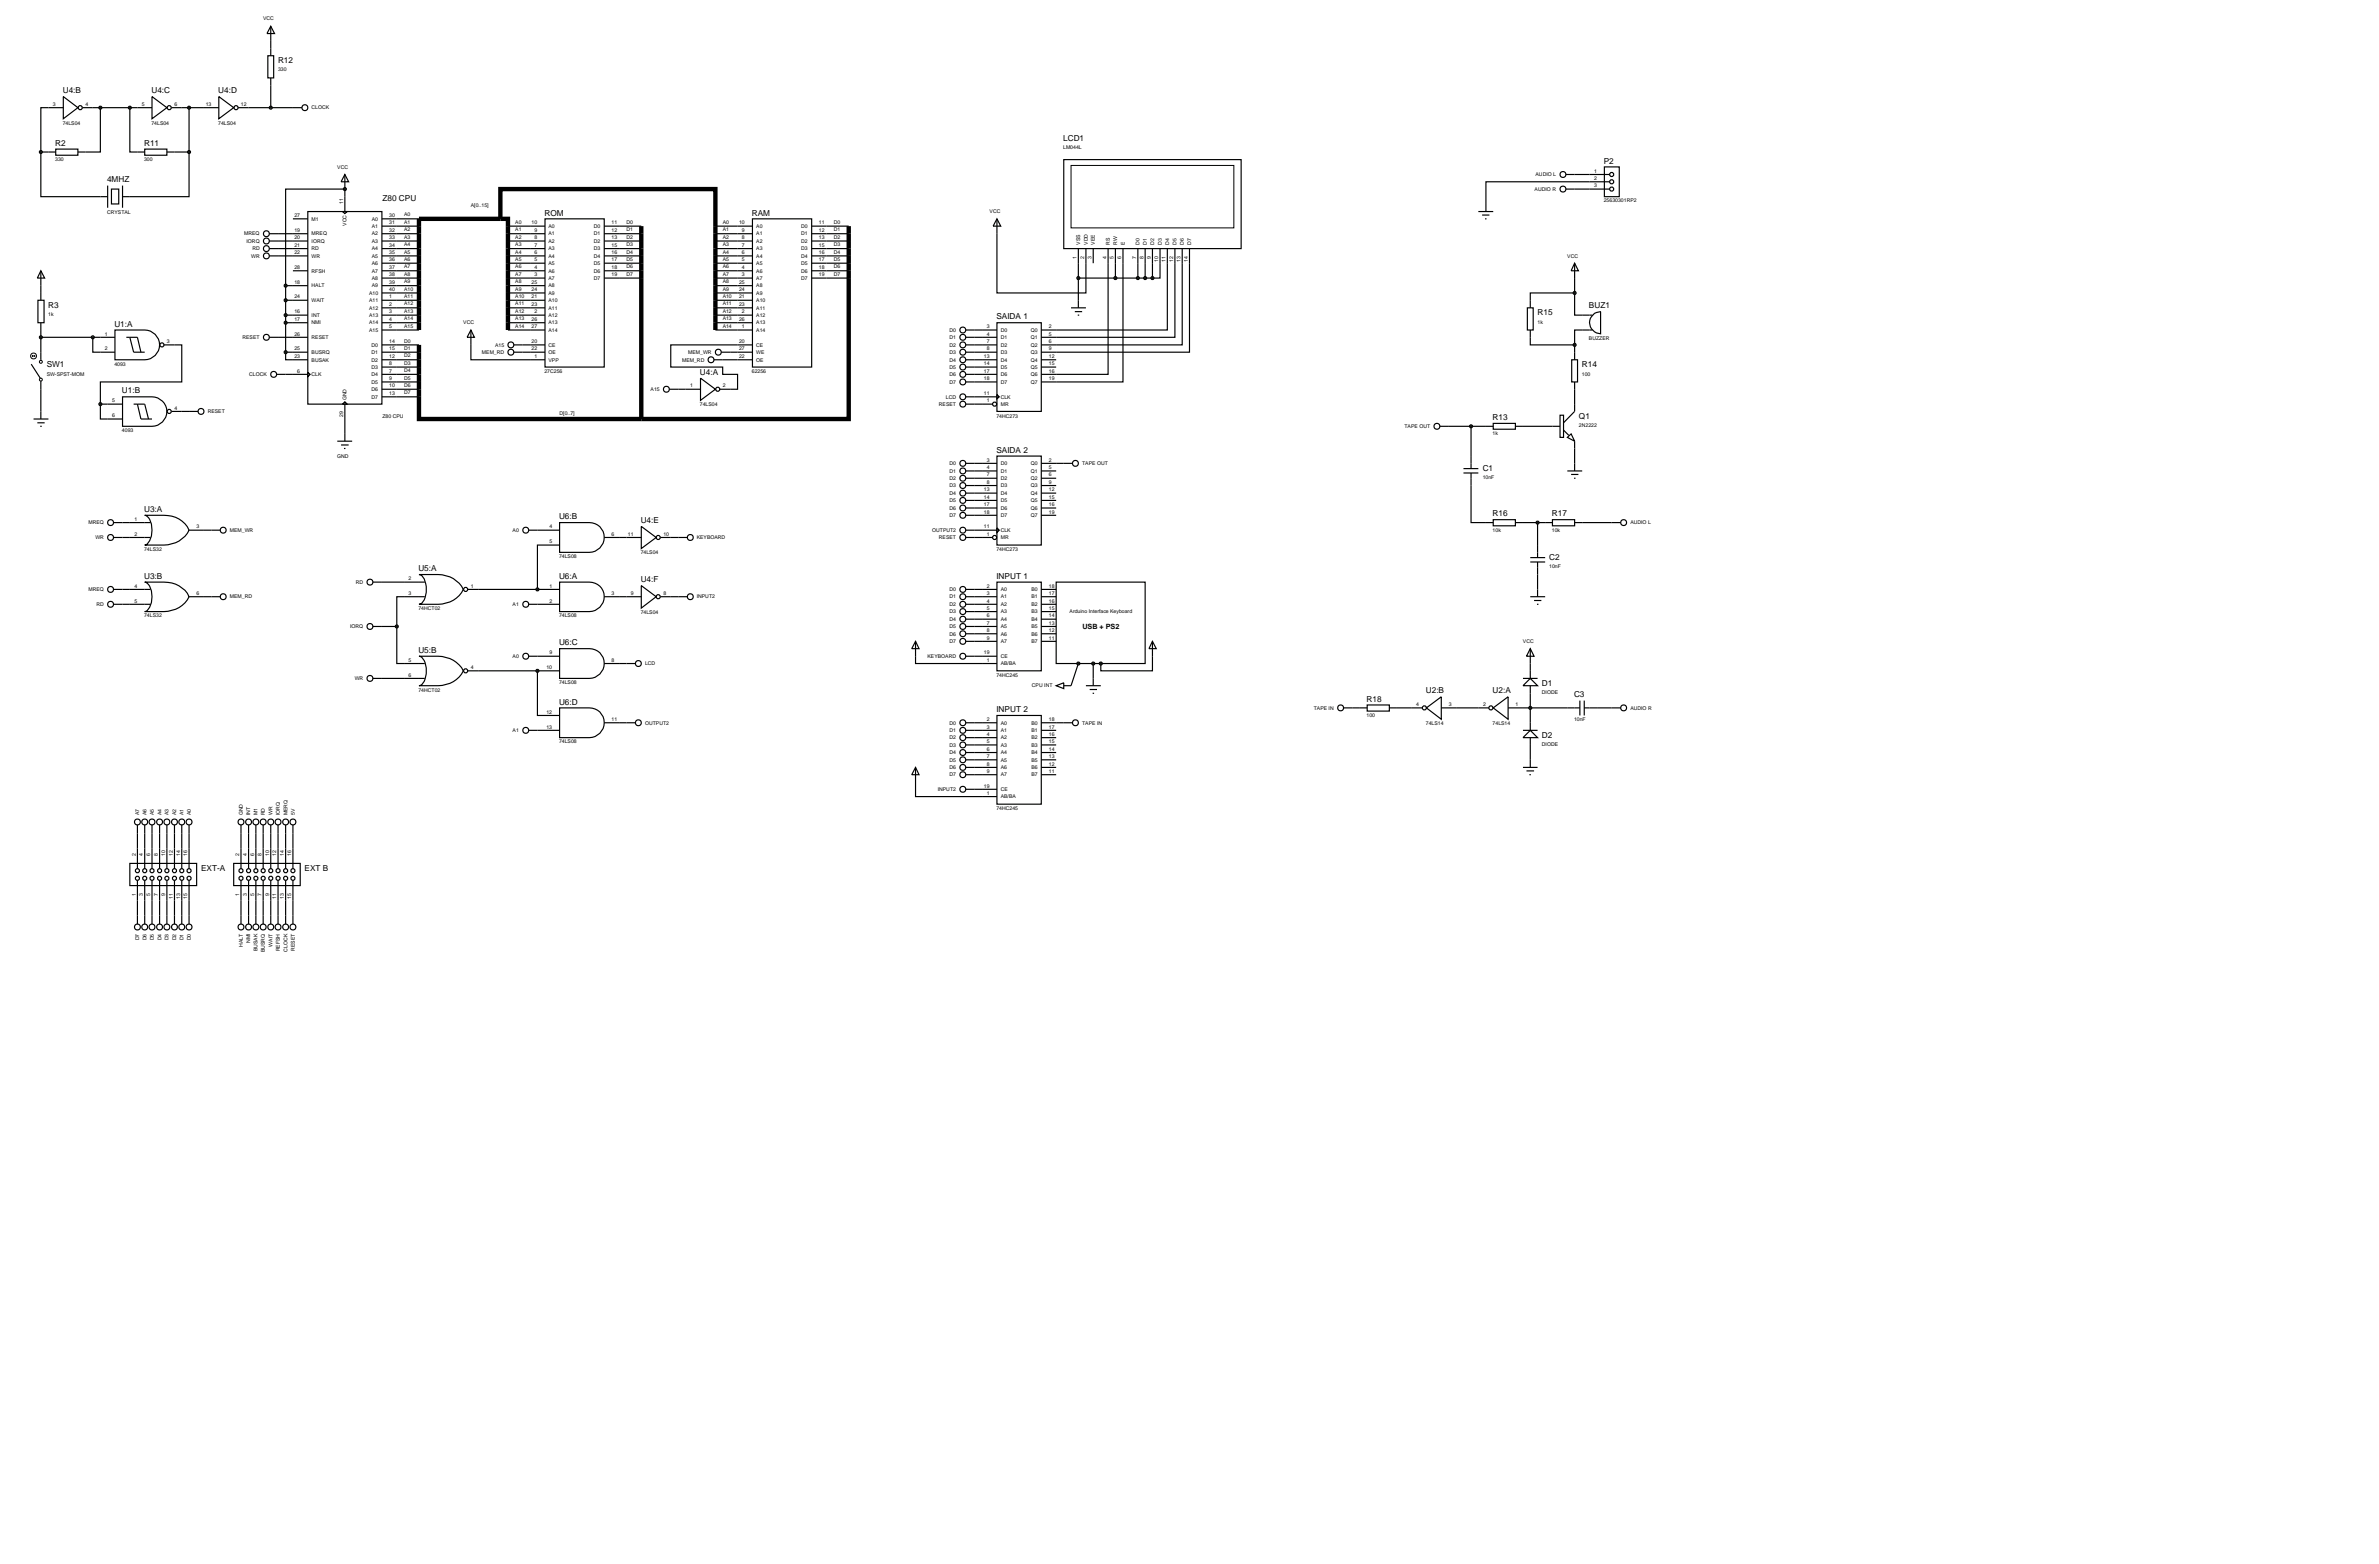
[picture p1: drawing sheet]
<svg xmlns="http://www.w3.org/2000/svg" width="815mm" height="536mm" viewBox="0 0 815 536" stroke-linecap="round" stroke-linejoin="round" font-family="sans-serif">
<defs><g id="words">
<g font-size="2.8">
<text x="95.3" y="21.7">R12</text>
<text x="21.5" y="32">U4:B</text>
<text x="51.9" y="32">U4:C</text>
<text x="74.8" y="32">U4:D</text>
<text x="18.9" y="50">R2</text>
<text x="49.4" y="50">R11</text>
<text x="364.4" y="48.4">LCD1</text>
<text x="549.7" y="56.1">P2</text>
<text x="36.7" y="62.5">4MHZ</text>
<text x="131.1" y="68.8">Z80 CPU</text>
<text x="186.6" y="73.9">ROM</text>
<text x="257.7" y="73.9">RAM</text>
<text x="16.5" y="105.5">R3</text>
<text x="544.6" y="105.7">BUZ1</text>
<text x="39.2" y="112">U1:A</text>
<text x="341.5" y="109.5">SAIDA 1</text>
<text x="527" y="108.1">R15</text>
<text x="16" y="125.9">SW1</text>
<text x="542.2" y="125.9">R14</text>
<text x="239.9" y="128.5">U4:A</text>
<text x="41.8" y="134.9">U1:B</text>
<text x="511.6" y="144">R13</text>
<text x="541.2" y="143.6">Q1</text>
<text x="341.5" y="155.2">SAIDA 2</text>
<text x="508.2" y="161.4">C1</text>
<text x="49.4" y="175.5">U3:A</text>
<text x="191.6" y="178">U6:B</text>
<text x="219.6" y="179.3">U4:E</text>
<text x="511.6" y="177">R16</text>
<text x="531.9" y="177">R17</text>
<text x="531" y="191.9">C2</text>
<text x="143.4" y="195.8">U5:A</text>
<text x="49.4" y="198.4">U3:B</text>
<text x="191.6" y="198.4">U6:A</text>
<text x="219.6" y="199.6">U4:F</text>
<text x="341.5" y="198.4">INPUT 1</text>
<text x="191.6" y="221.2">U6:C</text>
<text x="143.4" y="223.8">U5:B</text>
<text x="488.7" y="237.7">U2:B</text>
<text x="511.6" y="237.7">U2:A</text>
<text x="528.5" y="235.1">D1</text>
<text x="539.5" y="239">C3</text>
<text x="191.6" y="241.5">U6:D</text>
<text x="341.5" y="244.1">INPUT 2</text>
<text x="468.4" y="240.5">R18</text>
<text x="528.5" y="252.9">D2</text>
<text x="68.9" y="298.5">EXT-A</text>
<text x="104.4" y="298.5">EXT B</text>
</g>
<text font-size="2.5" x="371" y="215.4">USB + PS2</text>
<g font-size="1.8">
<text x="90.2" y="7">VCC</text>
<text x="95.3" y="24.5">330</text>
<text x="18.1" y="36.3">3</text>
<text x="29.3" y="36.3">4</text>
<text x="48.6" y="36.3">5</text>
<text x="59.8" y="36.3">6</text>
<text x="70.5" y="36.3">13</text>
<text x="82.6" y="36.3">12</text>
<text x="106.8" y="37.5">CLOCK</text>
<text x="21.5" y="42.7">74LS04</text>
<text x="51.9" y="42.7">74LS04</text>
<text x="74.8" y="42.7">74LS04</text>
<text x="364.4" y="51.2">LM044L</text>
<text x="18.9" y="55.2">330</text>
<text x="49.4" y="55.2">300</text>
<text x="115.6" y="57.8">VCC</text>
<text x="546.4" y="59.2">1</text>
<text x="526" y="65.4">AUDIO R</text>
<text x="526.3" y="60.4">AUDIO L</text>
<text x="546.4" y="61.7">2</text>
<text x="546.4" y="64.2">3</text>
<text x="117.6" y="69.9" transform="rotate(-90 117.6 69.9)">11</text>
<text x="161.4" y="71.1">A[0..15]</text>
<text x="549.7" y="69.4">25630301RP2</text>
<text x="36.7" y="73.2">CRYSTAL</text>
<text x="100.9" y="74.4">27</text>
<text x="106.8" y="75.6">M1</text>
<text x="118.8" y="77.4" transform="rotate(-90 118.8 77.4)">VCC</text>
<text x="127.4" y="75.6">A0</text>
<text x="133.4" y="74.4">30</text>
<text x="133.4" y="76.9">31</text>
<text x="138.5" y="76.7">A1</text>
<text x="138.5" y="74.2">A0</text>
<text x="176.6" y="76.7">A0</text>
<text x="182.2" y="76.9">10</text>
<text x="209.6" y="76.9">11</text>
<text x="214.7" y="76.7">D0</text>
<text x="247.7" y="76.7">A0</text>
<text x="253.3" y="76.9">10</text>
<text x="280.7" y="76.9">11</text>
<text x="285.8" y="76.7">D0</text>
<text x="339.2" y="73.1">VCC</text>
<text x="83.7" y="80.7">MREQ</text>
<text x="84.5" y="83.2">IORQ</text>
<text x="100.9" y="79.5">19</text>
<text x="100.9" y="82">20</text>
<text x="106.8" y="80.7">MREQ</text>
<text x="106.8" y="83.2">IORQ</text>
<text x="127.4" y="78.1">A1</text>
<text x="127.4" y="80.7">A2</text>
<text x="127.4" y="83.2">A3</text>
<text x="133.4" y="79.5">32</text>
<text x="133.4" y="82">33</text>
<text x="138.5" y="79.3">A2</text>
<text x="138.5" y="81.8">A3</text>
<text x="176.6" y="79.3">A1</text>
<text x="176.6" y="81.8">A2</text>
<text x="183.2" y="79.5">9</text>
<text x="183.2" y="82">8</text>
<text x="188" y="78.1">A0</text>
<text x="188" y="80.7">A1</text>
<text x="188" y="83.2">A2</text>
<text x="203.5" y="78.1">D0</text>
<text x="203.5" y="80.7">D1</text>
<text x="203.5" y="83.2">D2</text>
<text x="209.6" y="79.5">12</text>
<text x="209.6" y="82">13</text>
<text x="214.7" y="79.3">D1</text>
<text x="214.7" y="81.8">D2</text>
<text x="247.7" y="79.3">A1</text>
<text x="247.7" y="81.8">A2</text>
<text x="254.3" y="79.5">9</text>
<text x="254.3" y="82">8</text>
<text x="259.2" y="78.1">A0</text>
<text x="259.2" y="80.7">A1</text>
<text x="259.2" y="83.2">A2</text>
<text x="274.6" y="78.1">D0</text>
<text x="274.6" y="80.7">D1</text>
<text x="274.6" y="83.2">D2</text>
<text x="280.7" y="79.5">12</text>
<text x="280.7" y="82">13</text>
<text x="285.8" y="79.3">D1</text>
<text x="285.8" y="81.8">D2</text>
<text x="370.2" y="83.9" transform="rotate(-90 370.2 83.9)">VSS</text>
<text x="372.8" y="83.9" transform="rotate(-90 372.8 83.9)">VDD</text>
<text x="375.3" y="83.9" transform="rotate(-90 375.3 83.9)">VEE</text>
<text x="380.4" y="83.9" transform="rotate(-90 380.4 83.9)">RS</text>
<text x="382.9" y="83.9" transform="rotate(-90 382.9 83.9)">RW</text>
<text x="385.5" y="83.9" transform="rotate(-90 385.5 83.9)">E</text>
<text x="390.6" y="83.9" transform="rotate(-90 390.6 83.9)">D0</text>
<text x="393.1" y="83.9" transform="rotate(-90 393.1 83.9)">D1</text>
<text x="395.6" y="83.9" transform="rotate(-90 395.6 83.9)">D2</text>
<text x="398.2" y="83.9" transform="rotate(-90 398.2 83.9)">D3</text>
<text x="400.7" y="83.9" transform="rotate(-90 400.7 83.9)">D4</text>
<text x="403.3" y="83.9" transform="rotate(-90 403.3 83.9)">D5</text>
<text x="405.8" y="83.9" transform="rotate(-90 405.8 83.9)">D6</text>
<text x="408.3" y="83.9" transform="rotate(-90 408.3 83.9)">D7</text>
<text x="86.1" y="88.3">WR</text>
<text x="86.5" y="85.8">RD</text>
<text x="100.9" y="84.6">21</text>
<text x="100.9" y="87.1">22</text>
<text x="106.8" y="85.8">RD</text>
<text x="106.8" y="88.3">WR</text>
<text x="127.4" y="85.8">A4</text>
<text x="127.4" y="88.3">A5</text>
<text x="133.4" y="84.6">34</text>
<text x="133.4" y="87.1">35</text>
<text x="133.4" y="89.6">36</text>
<text x="138.5" y="84.4">A4</text>
<text x="138.5" y="86.9">A5</text>
<text x="138.5" y="89.4">A6</text>
<text x="176.6" y="84.4">A3</text>
<text x="176.6" y="86.9">A4</text>
<text x="176.6" y="89.4">A5</text>
<text x="183.2" y="84.6">7</text>
<text x="183.2" y="87.1">6</text>
<text x="183.2" y="89.6">5</text>
<text x="188" y="85.8">A3</text>
<text x="188" y="88.3">A4</text>
<text x="203.5" y="85.8">D3</text>
<text x="203.5" y="88.3">D4</text>
<text x="209.6" y="84.6">15</text>
<text x="209.6" y="87.1">16</text>
<text x="209.6" y="89.6">17</text>
<text x="214.7" y="84.4">D3</text>
<text x="214.7" y="86.9">D4</text>
<text x="214.7" y="89.4">D5</text>
<text x="247.7" y="84.4">A3</text>
<text x="247.7" y="86.9">A4</text>
<text x="247.7" y="89.4">A5</text>
<text x="254.3" y="84.6">7</text>
<text x="254.3" y="87.1">6</text>
<text x="254.3" y="89.6">5</text>
<text x="259.2" y="85.8">A3</text>
<text x="259.2" y="88.3">A4</text>
<text x="274.6" y="85.8">D3</text>
<text x="274.6" y="88.3">D4</text>
<text x="280.7" y="84.6">15</text>
<text x="280.7" y="87.1">16</text>
<text x="280.7" y="89.6">17</text>
<text x="285.8" y="84.4">D3</text>
<text x="285.8" y="86.9">D4</text>
<text x="285.8" y="89.4">D5</text>
<text x="369" y="88.7" transform="rotate(-90 369 88.7)">1</text>
<text x="371.6" y="88.7" transform="rotate(-90 371.6 88.7)">2</text>
<text x="374.1" y="88.7" transform="rotate(-90 374.1 88.7)">3</text>
<text x="379.2" y="88.7" transform="rotate(-90 379.2 88.7)">4</text>
<text x="381.7" y="88.7" transform="rotate(-90 381.7 88.7)">5</text>
<text x="384.3" y="88.7" transform="rotate(-90 384.3 88.7)">6</text>
<text x="389.4" y="88.7" transform="rotate(-90 389.4 88.7)">7</text>
<text x="391.9" y="88.7" transform="rotate(-90 391.9 88.7)">8</text>
<text x="394.4" y="88.7" transform="rotate(-90 394.4 88.7)">9</text>
<text x="397" y="89.7" transform="rotate(-90 397 89.7)">10</text>
<text x="399.5" y="89.7" transform="rotate(-90 399.5 89.7)">11</text>
<text x="402.1" y="89.7" transform="rotate(-90 402.1 89.7)">12</text>
<text x="404.6" y="89.7" transform="rotate(-90 404.6 89.7)">13</text>
<text x="407.1" y="89.7" transform="rotate(-90 407.1 89.7)">14</text>
<text x="537.2" y="88.3">VCC</text>
<text x="100.9" y="92.2">28</text>
<text x="106.8" y="93.4">RFSH</text>
<text x="127.4" y="90.8">A6</text>
<text x="127.4" y="93.4">A7</text>
<text x="127.4" y="95.9">A8</text>
<text x="133.4" y="92.2">37</text>
<text x="133.4" y="94.7">38</text>
<text x="138.5" y="92">A7</text>
<text x="138.5" y="94.5">A8</text>
<text x="176.6" y="92">A6</text>
<text x="176.6" y="94.5">A7</text>
<text x="183.2" y="92.2">4</text>
<text x="183.2" y="94.7">3</text>
<text x="188" y="90.8">A5</text>
<text x="188" y="93.4">A6</text>
<text x="188" y="95.9">A7</text>
<text x="203.5" y="90.8">D5</text>
<text x="203.5" y="93.4">D6</text>
<text x="203.5" y="95.9">D7</text>
<text x="209.6" y="92.2">18</text>
<text x="209.6" y="94.7">19</text>
<text x="214.7" y="92">D6</text>
<text x="214.7" y="94.5">D7</text>
<text x="247.7" y="92">A6</text>
<text x="247.7" y="94.5">A7</text>
<text x="254.3" y="92.2">4</text>
<text x="254.3" y="94.7">3</text>
<text x="259.2" y="90.8">A5</text>
<text x="259.2" y="93.4">A6</text>
<text x="259.2" y="95.9">A7</text>
<text x="274.6" y="90.8">D5</text>
<text x="274.6" y="93.4">D6</text>
<text x="274.6" y="95.9">D7</text>
<text x="280.7" y="92.2">18</text>
<text x="280.7" y="94.7">19</text>
<text x="285.8" y="92">D6</text>
<text x="285.8" y="94.5">D7</text>
<text x="100.9" y="97.3">18</text>
<text x="106.8" y="98.5">HALT</text>
<text x="126.5" y="101">A10</text>
<text x="127.4" y="98.5">A9</text>
<text x="133.4" y="97.3">39</text>
<text x="133.4" y="99.8">40</text>
<text x="138.5" y="97.1">A9</text>
<text x="138.5" y="99.6">A10</text>
<text x="176.6" y="97.1">A8</text>
<text x="176.6" y="99.6">A9</text>
<text x="182.2" y="97.3">25</text>
<text x="182.2" y="99.8">24</text>
<text x="188" y="98.5">A8</text>
<text x="188" y="101">A9</text>
<text x="247.7" y="97.1">A8</text>
<text x="247.7" y="99.6">A9</text>
<text x="253.3" y="97.3">25</text>
<text x="253.3" y="99.8">24</text>
<text x="259.2" y="98.5">A8</text>
<text x="259.2" y="101">A9</text>
<text x="100.9" y="102.3">24</text>
<text x="100.9" y="107.4">16</text>
<text x="106.8" y="103.5">WAIT</text>
<text x="126.5" y="103.5">A11</text>
<text x="126.5" y="106.1">A12</text>
<text x="133.4" y="102.3">1</text>
<text x="133.4" y="104.9">2</text>
<text x="133.4" y="107.4">3</text>
<text x="138.5" y="102.1">A11</text>
<text x="138.5" y="104.7">A12</text>
<text x="138.5" y="107.2">A13</text>
<text x="176.6" y="102.1">A10</text>
<text x="176.6" y="104.7">A11</text>
<text x="176.6" y="107.2">A12</text>
<text x="182.2" y="102.3">21</text>
<text x="182.2" y="104.9">23</text>
<text x="183.2" y="107.4">2</text>
<text x="188" y="103.5">A10</text>
<text x="188" y="106.1">A11</text>
<text x="247.7" y="107.2">A12</text>
<text x="247.7" y="104.7">A11</text>
<text x="247.7" y="102.1">A10</text>
<text x="253.3" y="102.3">21</text>
<text x="253.3" y="104.9">23</text>
<text x="254.3" y="107.4">2</text>
<text x="259.2" y="103.5">A10</text>
<text x="259.2" y="106.1">A11</text>
<text x="16.5" y="108.4">1k</text>
<text x="100.9" y="110">17</text>
<text x="106.8" y="108.6">INT</text>
<text x="106.8" y="111.2">NMI</text>
<text x="126.5" y="108.6">A13</text>
<text x="126.5" y="111.2">A14</text>
<text x="126.5" y="113.7">A15</text>
<text x="133.4" y="110">4</text>
<text x="133.4" y="112.5">5</text>
<text x="138.5" y="112.3">A15</text>
<text x="138.5" y="109.8">A14</text>
<text x="158.8" y="111.2">VCC</text>
<text x="176.6" y="112.3">A14</text>
<text x="176.6" y="109.8">A13</text>
<text x="182.2" y="110">26</text>
<text x="182.2" y="112.5">27</text>
<text x="188" y="108.6">A12</text>
<text x="188" y="111.2">A13</text>
<text x="188" y="113.7">A14</text>
<text x="247.7" y="112.3">A14</text>
<text x="247.7" y="109.8">A13</text>
<text x="253.3" y="110">26</text>
<text x="254.3" y="112.5">1</text>
<text x="259.2" y="108.6">A12</text>
<text x="259.2" y="111.2">A13</text>
<text x="259.2" y="113.7">A14</text>
<text x="325.4" y="113.7">D0</text>
<text x="338.2" y="112.5">3</text>
<text x="343" y="113.7">D0</text>
<text x="353.3" y="113.7">Q0</text>
<text x="359.5" y="112.5">2</text>
<text x="527" y="110.9">1k</text>
<text x="35.9" y="115">1</text>
<text x="57.2" y="117.6">3</text>
<text x="83.1" y="116.2">RESET</text>
<text x="100.9" y="115">26</text>
<text x="106.8" y="116.2">RESET</text>
<text x="127.3" y="118.8">D0</text>
<text x="133.4" y="117.6">14</text>
<text x="138.5" y="117.4">D0</text>
<text x="138.5" y="119.9">D1</text>
<text x="169.7" y="118.8">A15</text>
<text x="182.2" y="117.6">20</text>
<text x="188" y="118.8">CE</text>
<text x="253.3" y="117.6">20</text>
<text x="259.2" y="118.8">CE</text>
<text x="325.4" y="116.2">D1</text>
<text x="325.4" y="118.8">D2</text>
<text x="338.2" y="115">4</text>
<text x="338.2" y="117.6">7</text>
<text x="343" y="116.2">D1</text>
<text x="343" y="118.8">D2</text>
<text x="353.3" y="116.2">Q1</text>
<text x="353.3" y="118.8">Q2</text>
<text x="359.5" y="115">5</text>
<text x="359.5" y="117.6">6</text>
<text x="544.6" y="116.4">BUZZER</text>
<text x="35.9" y="120.1">2</text>
<text x="39.2" y="125.3">4093</text>
<text x="100.9" y="120.1">25</text>
<text x="100.9" y="122.7">23</text>
<text x="106.8" y="121.3">BUSRQ</text>
<text x="106.8" y="123.9">BUSAK</text>
<text x="127.3" y="121.3">D1</text>
<text x="127.3" y="123.9">D2</text>
<text x="133.4" y="120.1">15</text>
<text x="133.4" y="122.7">12</text>
<text x="133.4" y="125.2">8</text>
<text x="138.5" y="122.5">D2</text>
<text x="138.5" y="125">D3</text>
<text x="165.2" y="121.3">MEM_RD</text>
<text x="182.2" y="120.1">22</text>
<text x="183.2" y="122.7">1</text>
<text x="188" y="121.3">OE</text>
<text x="188" y="123.9">VPP</text>
<text x="233.8" y="123.9">MEM_RD</text>
<text x="235.9" y="121.3">MEM_WR</text>
<text x="253.3" y="120.1">27</text>
<text x="253.3" y="122.7">22</text>
<text x="259.2" y="121.3">WE</text>
<text x="259.2" y="123.9">OE</text>
<text x="325.4" y="121.3">D3</text>
<text x="325.4" y="123.9">D4</text>
<text x="337.2" y="122.7">13</text>
<text x="337.2" y="125.2">14</text>
<text x="338.2" y="120.1">8</text>
<text x="343" y="121.3">D3</text>
<text x="343" y="123.9">D4</text>
<text x="353.3" y="121.3">Q3</text>
<text x="353.3" y="123.9">Q4</text>
<text x="359.5" y="120.1">9</text>
<text x="359.5" y="122.7">12</text>
<text x="359.5" y="125.2">15</text>
<text x="16" y="128.7">SW-SPST-MOM</text>
<text x="85.4" y="128.9">CLOCK</text>
<text x="101.9" y="127.7">6</text>
<text x="106.8" y="128.9">CLK</text>
<text x="127.3" y="126.4">D3</text>
<text x="127.3" y="128.9">D4</text>
<text x="127.3" y="131.5">D5</text>
<text x="133.4" y="127.7">7</text>
<text x="133.4" y="130.3">9</text>
<text x="138.5" y="127.5">D4</text>
<text x="138.5" y="130.1">D5</text>
<text x="186.6" y="127.8">27C256</text>
<text x="257.7" y="127.8">62256</text>
<text x="325.4" y="126.4">D5</text>
<text x="325.4" y="128.9">D6</text>
<text x="325.4" y="131.5">D7</text>
<text x="337.2" y="127.7">17</text>
<text x="337.2" y="130.3">18</text>
<text x="343" y="126.4">D5</text>
<text x="343" y="128.9">D6</text>
<text x="343" y="131.5">D7</text>
<text x="353.3" y="126.4">Q5</text>
<text x="353.3" y="128.9">Q6</text>
<text x="353.3" y="131.5">Q7</text>
<text x="359.5" y="127.7">16</text>
<text x="359.5" y="130.3">19</text>
<text x="542.2" y="128.7">100</text>
<text x="38.4" y="137.9">5</text>
<text x="118.8" y="137.2" transform="rotate(-90 118.8 137.2)">GND</text>
<text x="127.3" y="134">D6</text>
<text x="127.3" y="136.6">D7</text>
<text x="133.4" y="132.8">10</text>
<text x="133.4" y="135.4">13</text>
<text x="138.5" y="132.6">D6</text>
<text x="138.5" y="135.2">D7</text>
<text x="223" y="134">A15</text>
<text x="236.6" y="132.8">1</text>
<text x="247.7" y="132.8">2</text>
<text x="324.2" y="136.6">LCD</text>
<text x="337.2" y="135.4">11</text>
<text x="338.2" y="137.9">1</text>
<text x="343" y="136.6">CLK</text>
<text x="38.4" y="143">6</text>
<text x="59.8" y="140.4">4</text>
<text x="71.2" y="141.6">RESET</text>
<text x="117.6" y="143" transform="rotate(-90 117.6 143)">29</text>
<text x="131.1" y="143.1">Z80 CPU</text>
<text x="191.8" y="142.2">D[0..7]</text>
<text x="239.9" y="139.2">74LS04</text>
<text x="321.8" y="139.1">RESET</text>
<text x="341.5" y="143.1">74HC273</text>
<text x="343" y="139.1">MR</text>
<text x="41.8" y="148.1">4093</text>
<text x="481.4" y="146.7">TAPE OUT</text>
<text x="511.6" y="149.1">1k</text>
<text x="541.2" y="146.5">2N2222</text>
<text x="115.6" y="156.9">GND</text>
<text x="325.4" y="159.4">D0</text>
<text x="325.4" y="162">D1</text>
<text x="338.2" y="158.2">3</text>
<text x="338.2" y="160.8">4</text>
<text x="343" y="159.4">D0</text>
<text x="343" y="162">D1</text>
<text x="353.3" y="159.4">Q0</text>
<text x="353.3" y="162">Q1</text>
<text x="359.5" y="158.2">2</text>
<text x="359.5" y="160.8">5</text>
<text x="370.9" y="159.4">TAPE OUT</text>
<text x="325.4" y="164.5">D2</text>
<text x="325.4" y="167">D3</text>
<text x="338.2" y="163.3">7</text>
<text x="338.2" y="165.8">8</text>
<text x="343" y="164.5">D2</text>
<text x="343" y="167">D3</text>
<text x="353.3" y="164.5">Q2</text>
<text x="353.3" y="167">Q3</text>
<text x="359.5" y="163.3">6</text>
<text x="359.5" y="165.8">9</text>
<text x="508.2" y="164.2">10nF</text>
<text x="325.4" y="169.6">D4</text>
<text x="325.4" y="172.1">D5</text>
<text x="337.2" y="168.4">13</text>
<text x="337.2" y="170.9">14</text>
<text x="337.2" y="173.5">17</text>
<text x="343" y="169.6">D4</text>
<text x="343" y="172.1">D5</text>
<text x="353.3" y="169.6">Q4</text>
<text x="353.3" y="172.1">Q5</text>
<text x="359.5" y="168.4">12</text>
<text x="359.5" y="170.9">15</text>
<text x="359.5" y="173.5">16</text>
<text x="30.3" y="179.7">MREQ</text>
<text x="46.1" y="178.5">1</text>
<text x="325.4" y="174.7">D6</text>
<text x="325.4" y="177.2">D7</text>
<text x="337.2" y="176">18</text>
<text x="343" y="174.7">D6</text>
<text x="343" y="177.2">D7</text>
<text x="353.3" y="174.7">Q6</text>
<text x="353.3" y="177.2">Q7</text>
<text x="359.5" y="176">19</text>
<text x="558.8" y="179.7">AUDIO L</text>
<text x="32.7" y="184.8">WR</text>
<text x="46.1" y="183.6">2</text>
<text x="67.4" y="181.1">3</text>
<text x="78.8" y="182.3">MEM_WR</text>
<text x="175.7" y="182.3">A0</text>
<text x="188.3" y="181.1">4</text>
<text x="209.6" y="183.6">6</text>
<text x="215.2" y="183.6">11</text>
<text x="227.4" y="183.6">10</text>
<text x="238.8" y="184.8">KEYBOARD</text>
<text x="319.5" y="182.3">OUTPUT2</text>
<text x="321.8" y="184.8">RESET</text>
<text x="337.2" y="181.1">11</text>
<text x="338.2" y="183.6">1</text>
<text x="343" y="182.3">CLK</text>
<text x="343" y="184.8">MR</text>
<text x="511.6" y="182.2">10k</text>
<text x="531.9" y="182.2">10k</text>
<text x="49.4" y="188.8">74LS32</text>
<text x="188.3" y="186.2">5</text>
<text x="191.6" y="191.3">74LS08</text>
<text x="219.6" y="190">74LS04</text>
<text x="341.5" y="188.8">74HC273</text>
<text x="531" y="194.7">10nF</text>
<text x="30.3" y="202.6">MREQ</text>
<text x="46.1" y="201.4">4</text>
<text x="67.4" y="203.9">6</text>
<text x="122" y="200.1">RD</text>
<text x="140" y="198.9">2</text>
<text x="140" y="203.9">3</text>
<text x="161.4" y="201.4">1</text>
<text x="188.3" y="201.4">1</text>
<text x="209.6" y="203.9">3</text>
<text x="216.2" y="203.9">9</text>
<text x="227.4" y="203.9">8</text>
<text x="325.4" y="202.6">D0</text>
<text x="338.2" y="201.4">2</text>
<text x="338.2" y="203.9">3</text>
<text x="343" y="202.6">A0</text>
<text x="353.5" y="202.6">B0</text>
<text x="359.5" y="201.4">18</text>
<text x="359.5" y="203.9">17</text>
<text x="33.1" y="207.7">RD</text>
<text x="46.1" y="206.5">5</text>
<text x="78.8" y="205.1">MEM_RD</text>
<text x="143.4" y="209.1">74HCT02</text>
<text x="175.7" y="207.7">A1</text>
<text x="188.3" y="206.5">2</text>
<text x="238.8" y="205.1">INPUT2</text>
<text x="325.4" y="205.1">D1</text>
<text x="325.4" y="207.7">D2</text>
<text x="338.2" y="206.5">4</text>
<text x="338.2" y="209">5</text>
<text x="343" y="205.1">A1</text>
<text x="343" y="207.7">A2</text>
<text x="353.5" y="205.1">B1</text>
<text x="353.5" y="207.7">B2</text>
<text x="359.5" y="206.5">16</text>
<text x="359.5" y="209">15</text>
<text x="49.4" y="211.6">74LS32</text>
<text x="120" y="215.3">IORQ</text>
<text x="191.6" y="211.6">74LS08</text>
<text x="219.6" y="210.4">74LS04</text>
<text x="325.4" y="210.2">D3</text>
<text x="325.4" y="212.8">D4</text>
<text x="325.4" y="215.3">D5</text>
<text x="338.2" y="211.6">6</text>
<text x="338.2" y="214.1">7</text>
<text x="343" y="210.2">A3</text>
<text x="343" y="212.8">A4</text>
<text x="343" y="215.3">A5</text>
<text x="353.5" y="210.2">B3</text>
<text x="353.5" y="212.8">B4</text>
<text x="353.5" y="215.3">B5</text>
<text x="359.5" y="211.6">14</text>
<text x="359.5" y="214.1">13</text>
<text x="366.6" y="210.2">Arduino Interface Keyboard</text>
<text x="325.4" y="217.8">D6</text>
<text x="325.4" y="220.4">D7</text>
<text x="338.2" y="216.6">8</text>
<text x="338.2" y="219.2">9</text>
<text x="343" y="217.8">A6</text>
<text x="343" y="220.4">A7</text>
<text x="353.5" y="217.8">B6</text>
<text x="353.5" y="220.4">B7</text>
<text x="359.5" y="216.6">12</text>
<text x="359.5" y="219.2">11</text>
<text x="522" y="220.4">VCC</text>
<text x="140" y="226.8">5</text>
<text x="175.7" y="225.5">A0</text>
<text x="188.3" y="224.3">9</text>
<text x="209.6" y="226.8">8</text>
<text x="221.1" y="228">LCD</text>
<text x="317.9" y="225.5">KEYBOARD</text>
<text x="337.2" y="224.3">19</text>
<text x="338.2" y="226.8">1</text>
<text x="343" y="225.5">CE</text>
<text x="343" y="228">AB/BA</text>
<text x="121.6" y="233.1">WR</text>
<text x="140" y="231.9">6</text>
<text x="161.4" y="229.3">4</text>
<text x="187.3" y="229.3">10</text>
<text x="341.5" y="232">74HC245</text>
<text x="143.4" y="237">74HCT02</text>
<text x="191.6" y="234.5">74LS08</text>
<text x="353.7" y="235.6">CPU INT</text>
<text x="528.5" y="237.9">DIODE</text>
<text x="187.3" y="244.6">12</text>
<text x="450.3" y="243.2">TAPE IN</text>
<text x="468.4" y="245.7">100</text>
<text x="485.4" y="242">4</text>
<text x="496.6" y="242">3</text>
<text x="508.3" y="242">2</text>
<text x="519.4" y="242">1</text>
<text x="558.8" y="243.2">AUDIO R</text>
<text x="175.7" y="250.9">A1</text>
<text x="187.3" y="249.7">13</text>
<text x="209.6" y="247.1">11</text>
<text x="221.1" y="248.3">OUTPUT2</text>
<text x="325.4" y="248.3">D0</text>
<text x="325.4" y="250.9">D1</text>
<text x="338.2" y="247.1">2</text>
<text x="338.2" y="249.7">3</text>
<text x="343" y="248.3">A0</text>
<text x="343" y="250.9">A1</text>
<text x="353.5" y="248.3">B0</text>
<text x="353.5" y="250.9">B1</text>
<text x="359.5" y="247.1">18</text>
<text x="359.5" y="249.7">17</text>
<text x="370.9" y="248.3">TAPE IN</text>
<text x="488.7" y="248.5">74LS14</text>
<text x="511.6" y="248.5">74LS14</text>
<text x="539.5" y="247.2">10nF</text>
<text x="191.6" y="254.8">74LS08</text>
<text x="325.4" y="253.4">D2</text>
<text x="325.4" y="255.9">D3</text>
<text x="338.2" y="252.2">4</text>
<text x="338.2" y="254.7">5</text>
<text x="338.2" y="257.3">6</text>
<text x="343" y="253.4">A2</text>
<text x="343" y="255.9">A3</text>
<text x="353.5" y="253.4">B2</text>
<text x="353.5" y="255.9">B3</text>
<text x="359.5" y="252.2">16</text>
<text x="359.5" y="254.7">15</text>
<text x="359.5" y="257.3">14</text>
<text x="528.5" y="255.7">DIODE</text>
<text x="325.4" y="258.5">D4</text>
<text x="325.4" y="261">D5</text>
<text x="325.4" y="263.6">D6</text>
<text x="338.2" y="259.8">7</text>
<text x="338.2" y="262.4">8</text>
<text x="343" y="258.5">A4</text>
<text x="343" y="261">A5</text>
<text x="343" y="263.6">A6</text>
<text x="353.5" y="258.5">B4</text>
<text x="353.5" y="261">B5</text>
<text x="353.5" y="263.6">B6</text>
<text x="359.5" y="259.8">13</text>
<text x="359.5" y="262.4">12</text>
<text x="325.4" y="266.1">D7</text>
<text x="337.2" y="269.9">19</text>
<text x="338.2" y="264.9">9</text>
<text x="343" y="266.1">A7</text>
<text x="353.5" y="266.1">B7</text>
<text x="359.5" y="264.9">11</text>
<text x="321.4" y="271.1">INPUT2</text>
<text x="338.2" y="272.4">1</text>
<text x="343" y="271.1">CE</text>
<text x="343" y="273.6">AB/BA</text>
<text x="47.7" y="279.4" transform="rotate(-90 47.7 279.4)">A7</text>
<text x="50.2" y="279.4" transform="rotate(-90 50.2 279.4)">A6</text>
<text x="52.7" y="279.4" transform="rotate(-90 52.7 279.4)">A5</text>
<text x="55.3" y="279.4" transform="rotate(-90 55.3 279.4)">A4</text>
<text x="57.8" y="279.4" transform="rotate(-90 57.8 279.4)">A3</text>
<text x="60.4" y="279.4" transform="rotate(-90 60.4 279.4)">A2</text>
<text x="62.9" y="279.4" transform="rotate(-90 62.9 279.4)">A1</text>
<text x="65.4" y="279.4" transform="rotate(-90 65.4 279.4)">A0</text>
<text x="83.2" y="279.4" transform="rotate(-90 83.2 279.4)">GND</text>
<text x="85.8" y="279.4" transform="rotate(-90 85.8 279.4)">INT</text>
<text x="88.3" y="279.4" transform="rotate(-90 88.3 279.4)">M1</text>
<text x="90.8" y="279.4" transform="rotate(-90 90.8 279.4)">RD</text>
<text x="93.4" y="279.4" transform="rotate(-90 93.4 279.4)">WR</text>
<text x="95.9" y="279.4" transform="rotate(-90 95.9 279.4)">IORQ</text>
<text x="98.5" y="279.4" transform="rotate(-90 98.5 279.4)">MERQ</text>
<text x="101" y="279.4" transform="rotate(-90 101 279.4)">5V</text>
<text x="341.5" y="277.6">74HC245</text>
<text x="46.5" y="293.4" transform="rotate(-90 46.5 293.4)">2</text>
<text x="49" y="293.4" transform="rotate(-90 49 293.4)">4</text>
<text x="51.5" y="293.4" transform="rotate(-90 51.5 293.4)">6</text>
<text x="54.1" y="293.4" transform="rotate(-90 54.1 293.4)">8</text>
<text x="56.6" y="293.4" transform="rotate(-90 56.6 293.4)">10</text>
<text x="59.2" y="293.4" transform="rotate(-90 59.2 293.4)">12</text>
<text x="61.7" y="293.4" transform="rotate(-90 61.7 293.4)">14</text>
<text x="64.2" y="293.4" transform="rotate(-90 64.2 293.4)">16</text>
<text x="82" y="293.4" transform="rotate(-90 82 293.4)">2</text>
<text x="84.6" y="293.4" transform="rotate(-90 84.6 293.4)">4</text>
<text x="87.1" y="293.4" transform="rotate(-90 87.1 293.4)">6</text>
<text x="89.6" y="293.4" transform="rotate(-90 89.6 293.4)">8</text>
<text x="92.2" y="293.4" transform="rotate(-90 92.2 293.4)">10</text>
<text x="94.7" y="293.4" transform="rotate(-90 94.7 293.4)">12</text>
<text x="97.3" y="293.4" transform="rotate(-90 97.3 293.4)">14</text>
<text x="99.8" y="293.4" transform="rotate(-90 99.8 293.4)">16</text>
<text x="46.5" y="307.1" transform="rotate(-90 46.5 307.1)">1</text>
<text x="49" y="307.1" transform="rotate(-90 49 307.1)">3</text>
<text x="51.5" y="307.1" transform="rotate(-90 51.5 307.1)">5</text>
<text x="54.1" y="307.1" transform="rotate(-90 54.1 307.1)">7</text>
<text x="56.6" y="307.1" transform="rotate(-90 56.6 307.1)">9</text>
<text x="59.2" y="308.1" transform="rotate(-90 59.2 308.1)">11</text>
<text x="61.7" y="308.1" transform="rotate(-90 61.7 308.1)">13</text>
<text x="64.2" y="308.1" transform="rotate(-90 64.2 308.1)">15</text>
<text x="82" y="307.1" transform="rotate(-90 82 307.1)">1</text>
<text x="84.6" y="307.1" transform="rotate(-90 84.6 307.1)">3</text>
<text x="87.1" y="307.1" transform="rotate(-90 87.1 307.1)">5</text>
<text x="89.6" y="307.1" transform="rotate(-90 89.6 307.1)">7</text>
<text x="92.2" y="307.1" transform="rotate(-90 92.2 307.1)">9</text>
<text x="94.7" y="308.1" transform="rotate(-90 94.7 308.1)">11</text>
<text x="97.3" y="308.1" transform="rotate(-90 97.3 308.1)">13</text>
<text x="99.8" y="308.1" transform="rotate(-90 99.8 308.1)">15</text>
<text x="47.7" y="322.3" transform="rotate(-90 47.7 322.3)">D7</text>
<text x="50.2" y="322.3" transform="rotate(-90 50.2 322.3)">D6</text>
<text x="52.7" y="322.3" transform="rotate(-90 52.7 322.3)">D5</text>
<text x="55.3" y="322.3" transform="rotate(-90 55.3 322.3)">D4</text>
<text x="57.8" y="322.3" transform="rotate(-90 57.8 322.3)">D3</text>
<text x="60.4" y="322.3" transform="rotate(-90 60.4 322.3)">D2</text>
<text x="62.9" y="322.3" transform="rotate(-90 62.9 322.3)">D1</text>
<text x="65.4" y="322.3" transform="rotate(-90 65.4 322.3)">D0</text>
<text x="85.8" y="323.2" transform="rotate(-90 85.8 323.2)">NMI</text>
<text x="83.2" y="324.5" transform="rotate(-90 83.2 324.5)">HALT</text>
<text x="88.3" y="326" transform="rotate(-90 88.3 326)">BUSAK</text>
<text x="90.8" y="326.3" transform="rotate(-90 90.8 326.3)">BUSRQ</text>
<text x="93.4" y="324.4" transform="rotate(-90 93.4 324.4)">WAIT</text>
<text x="95.9" y="326" transform="rotate(-90 95.9 326)">REFSH</text>
<text x="98.5" y="326.1" transform="rotate(-90 98.5 326.1)">CLOCK</text>
<text x="101" y="325.9" transform="rotate(-90 101 325.9)">RESET</text>
</g>
</g></defs>
<path d="M171.5 75h2.6v38.1M171.5 75v-10.2h73.7v48.3M171.5 75h-27.9v38.1M219.8 77.5v66.1M290.9 77.5v66.1h-71.1M143.6 118.2v25.4h76.2" fill="none" stroke="#000" stroke-width="1.5" stroke-linecap="butt"/>
<g fill="none" stroke="#000" stroke-width=".4">
<path d="M92.8 14v2.6M16.6 36.9h-2.6v15.2M31.8 36.9h15.3M34.4 36.9v15.2h-5.1M44.5 36.9v15.2h2.6M62.3 36.9h7.6M64.8 36.9v15.2M85.2 36.9h15.2M92.8 29.3v7.6M14 52.1v15.3h20.4M14 52.1h2.6M59.8 52.1h5"/>
<path d="M64.8 52.1v15.3h-20.3M118.2 59.8l1.3 2.5h-2.6zM118.2 59.8v12.7M539.7 59.8h5.1M100.4 75h5.1M105.5 72.5h25.4v66h-25.4zM117.4 72.5h1.6l-.8 .7zM118.2 64.8h-20.3v33.1M130.9 77.5h12.7M130.9 75h12.7M174.1 77.5h7.6M212.2 77.5h7.6"/>
<path d="M245.2 77.5h7.6M283.3 77.5h7.6M539.7 64.8h5.1M544.8 62.3h-35.5v7.6M14 97.9v2.5M95.3 80.1h10.2M95.3 85.2h10.2M95.3 87.7h10.2M95.3 82.6h10.2M97.9 97.9h7.6M97.9 97.9v22.8M100.4 92.8h5.1"/>
<path d="M130.9 80.1h12.7M130.9 85.2h12.7M130.9 87.7h12.7M130.9 90.2h12.7M130.9 92.8h12.7M130.9 95.3h12.7M130.9 97.9h12.7M130.9 82.6h12.7M174.1 80.1h7.6M174.1 85.2h7.6M174.1 87.7h7.6M174.1 90.2h7.6"/>
<path d="M174.1 92.8h7.6M174.1 95.3h7.6M174.1 97.9h7.6M174.1 82.6h7.6M212.2 80.1h7.6M212.2 85.2h7.6M212.2 87.7h7.6M212.2 90.2h7.6M212.2 92.8h7.6M212.2 95.3h7.6M212.2 82.6h7.6M245.2 80.1h7.6"/>
<path d="M245.2 85.2h7.6M245.2 87.7h7.6M245.2 90.2h7.6M245.2 92.8h7.6M245.2 95.3h7.6M245.2 97.9h7.6M245.2 82.6h7.6M283.3 80.1h7.6M283.3 85.2h7.6M283.3 87.7h7.6M283.3 90.2h7.6M283.3 92.8h7.6"/>
<path d="M283.3 95.3h7.6M283.3 82.6h7.6M341.7 80.1v20.3h30.5v-10.2M369.6 95.3h25.4M369.6 90.2v12.7M379.8 90.2v38.1h-17.8M382.3 90.2v5.1M384.9 90.2v40.7h-22.9M390 90.2v5.1M392.5 90.2v5.1M395 90.2v5.1M397.6 90.2v5.1h-2.6"/>
<path d="M400.1 90.2v22.9h-38.1M402.7 90.2v25.4h-40.7M405.2 90.2v28h-43.2M407.7 90.2v30.5h-45.7M539.7 95.3v5.1M14 113.1v7.6M14 115.6h20.4M31.8 115.6v5.1h2.6M59.8 118.2h2.5v12.7h-27.9v7.6M95.3 115.6h10.2M97.9 102.9h7.6M97.9 110.6h7.6"/>
<path d="M97.9 108h7.6M130.9 102.9h12.7M130.9 110.6h12.7M130.9 113.1h12.7M130.9 100.4h12.7M130.9 105.5h12.7M130.9 108h12.7M130.9 118.2h12.7M161.4 118.2v5.1h20.3M174.1 102.9h7.6M174.1 110.6h7.6M174.1 113.1h7.6"/>
<path d="M174.1 100.4h7.6M174.1 105.5h7.6M174.1 108h7.6M179.1 118.2h2.6M245.2 102.9h7.6M245.2 110.6h7.6M245.2 113.1h7.6M245.2 100.4h7.6M245.2 105.5h7.6M245.2 108h7.6M252.8 118.2h-22.9v7.6h17.8v2.5h5.1v5.1h-2.5M334.1 115.6h2.5"/>
<path d="M334.1 113.1h2.5M334.1 118.2h2.5M524.5 115.6v2.6h15.2M539.7 100.4h-15.2v2.5M539.7 100.4v7.6h2.6M539.7 118.2v2.5M542.3 113.1h-2.6v5.1M14 133.4v7.6M34.4 138.5v5.1h2.5M34.4 138.5h2.5M97.9 120.7v2.6h7.6M97.9 120.7h7.6"/>
<path d="M97.9 128.3h7.6M105.5 127.6l.8 .7-.8 .8zM117.4 138.5l.8-.8 .8 .8zM118.2 138.5v12.7M130.9 120.7h12.7M130.9 123.3h12.7M130.9 125.8h12.7M130.9 128.3h12.7M130.9 130.9h12.7M130.9 133.4h12.7M130.9 136h12.7M179.1 120.7h2.6"/>
<path d="M232.5 133.4h2.5M247.7 123.3h5.1M250.3 120.7h2.5M334.1 138.5h2.5M334.1 120.7h2.5M334.1 123.3h2.5M334.1 125.8h2.5M334.1 128.3h2.5M334.1 130.9h2.5M334.1 136h2.5M539.7 133.4v5.1M62.3 141h2.5"/>
<path d="M115.6 151.2h5.1M116.9 152.5h2.6M117.9 153.7h.5M334.1 158.8h2.5M362 158.8h2.6M496.6 146.1h12.7M504.2 146.1v10.2M522 146.1h10.1M539.7 153.7v5.1M42 179.1h2.5M334.1 161.4h2.5M334.1 163.9h2.5"/>
<path d="M334.1 166.4h2.5M334.1 169h2.5M334.1 171.5h2.5M334.1 174.1h2.5M334.1 176.6h2.5M504.2 166.4v12.7h5.1M522 179.1h7.6M527 179.1v7.7M542.3 179.1h10.1M42 184.2h2.5M69.9 181.7h2.6M130.9 199.5h7.6"/>
<path d="M184.2 181.7h2.6M186.8 186.8h-2.6v15.2M212.2 184.2h2.5M229.9 184.2h2.6M334.1 184.2h2.5M334.1 181.7h2.5M527 196.9v5.1M42 202h2.5M42 207.1h2.5M69.9 204.5h2.6M130.9 214.7h5.1M136 214.7v12.7h2.5"/>
<path d="M138.5 204.5h-2.5v10.2M163.9 202h22.9M184.2 207.1h2.6M212.2 204.5h2.5M229.9 204.5h2.6M334.1 202h2.5M334.1 207.1h2.5M334.1 204.5h2.5M334.1 214.7h2.5M334.1 209.6h2.5M334.1 212.2h2.5M334.1 217.2h2.5"/>
<path d="M334.1 219.8h2.5M130.9 232.5h7.6M163.9 229.9h22.9M184.2 229.9v15.3h2.6M184.2 224.9h2.6M212.2 227.4h2.5M313.8 224.9v2.5h22.8M334.1 224.9h2.5M369.6 227.4l-2.5 7.6M374.7 227.4v5.1M395 224.9v5h-17.7v-2.5M524.5 227.4v2.5"/>
<path d="M524.5 237.6v10.1M184.2 250.3h2.6M212.2 247.7h2.5M334.1 250.3h2.5M334.1 247.7h2.5M334.1 252.8h2.5M334.1 255.3h2.5M334.1 257.9h2.5M362 247.7h2.6M463.5 242.6h2.6M478.8 242.6h5.1M499.1 242.6h7.6"/>
<path d="M522 242.6h15.2M524.5 255.3v5.1M547.4 242.6h5M313.8 268v5h22.8M334.1 270.5h2.5M334.1 260.4h2.5M334.1 263h2.5M334.1 265.5h2.5M47.1 285.7v5.1M49.6 285.7v5.1M52.1 285.7v5.1M54.7 285.7v5.1"/>
<path d="M57.2 285.7v5.1M59.8 285.7v5.1M62.3 285.7v5.1M64.8 285.7v5.1M82.6 285.7v5.1M85.2 285.7v5.1M87.7 285.7v5.1M90.2 285.7v5.1M92.8 285.7v5.1M95.3 285.7v5.1M97.9 285.7v5.1M100.4 285.7v5.1"/>
<path d="M47.1 308.6v5.1M49.6 308.6v5.1M52.1 308.6v5.1M54.7 308.6v5.1M57.2 308.6v5.1M59.8 308.6v5.1M62.3 308.6v5.1M64.8 308.6v5.1M82.6 308.6v5.1M85.2 308.6v5.1M87.7 308.6v5.1M90.2 308.6v5.1"/>
<path d="M92.8 308.6v5.1M95.3 308.6v5.1M97.9 308.6v5.1M100.4 308.6v5.1"/>
</g>
<g fill="#004000" stroke="#000" stroke-width=".4">
<path d="M97.5 102.6l.4-.2-.5 .5zM97.9 102.4l.5 .5zM98.4 102.9l-.5 .5zM97.4 102.9l.5 .5z"/>
<path d="M97.5 110.3l.4-.2-.5 .5zM97.9 110.1l.5 .5zM98.4 110.6l-.5 .5zM97.4 110.6l.5 .5z"/>
<path d="M117.9 64.4l.3-.1-.5 .5zM118.2 64.3l.5 .5zM118.7 64.8l-.5 .5zM117.7 64.8l.5 .5z"/>
</g>
<g fill="#004000">
<path d="M97.4 102.9l.5-.5 .5 .5-.5 .5z"/>
<path d="M97.4 110.6l.5-.5 .5 .5-.5 .5z"/>
<path d="M117.7 64.8l.5-.5 .5 .5-.5 .5z"/>
</g>
<g fill="none" stroke="#000" stroke-width=".4">
<path d="M14 92.8l1.3 2.5h-2.5zM14 92.8v5.1M92.3 80.1h3M92.3 85.2h3M13 102.9h2.1v7.7h-2.1zM14 100.4v2.5M14 110.6v2.5M34.4 115.6h5M39.4 113.1h10.2a5.1 5.1 0 0 1 5.1 5.1 5.1 5.1 0 0 1-5.1 5.1h-10.2zM43.3 115.6h3.8l1.2 5.1M44.5 115.6l1.3 5.1h3.8M56.2 118.2h3.6"/>
<path d="M161.4 113.1l1.2 2.5h-2.5zM161.4 113.1v5.1M176.1 118.2h3M10.7 124.8l3.1 4.8M14 120.7v2.8M14 130.6v2.8M34.4 120.7h5M36.9 138.5h5.1M42 136h10.1a5.1 5.1 0 0 1 5.1 5.1 5.1 5.1 0 0 1-5.1 5h-10.1zM45.8 138.5h3.8l1.3 5.1M47.1 138.5l1.2 5.1h3.8M176.1 120.7h3"/>
<path d="M11.5 143.6h5.1M12.8 144.9h2.5M13.8 146.1h.5M14 141v2.6M36.9 143.6h5.1M58.8 141h3.5"/>
<circle cx="91.3" cy="80.1" r="1.01"/>
<circle cx="91.3" cy="85.2" r="1.01"/>
<circle cx="55.5" cy="118.2" r=".7"/>
<circle cx="175.1" cy="118.2" r="1.01"/>
<circle cx="175.1" cy="120.7" r="1.01"/>
<circle cx="58" cy="141" r=".7"/>
</g>
<g fill="none" stroke="#000" stroke-width=".34">
<path d="M11 122h1M11 122l.3 .3M11.3 121.7l-.3 .3M11.8 121.7l.2 .3M12 122l-.2 .3"/>
<circle cx="11.5" cy="122" r="1.01"/>
<circle cx="14" cy="124" r=".51"/>
<circle cx="14" cy="130.1" r=".51"/>
</g>
<g fill="#004000" stroke="#000" stroke-width=".4">
<path d="M34 138.2l.4-.2-.5 .5zM34.4 138l.5 .5zM34.9 138.5l-.5 .5zM33.9 138.5l.5 .5z"/>
<path d="M13.7 115.2l.3-.1-.5 .5zM14 115.1l.5 .5zM14.5 115.6l-.5 .5zM13.5 115.6l.5 .5z"/>
<path d="M31.4 115.3l.4-.2-.5 .5zM31.8 115.1l.5 .5zM32.3 115.6l-.5 .5zM31.3 115.6l.5 .5z"/>
</g>
<g fill="#004000">
<path d="M33.9 138.5l.5-.5 .5 .5-.5 .5z"/>
<path d="M13.5 115.6l.5-.5 .5 .5-.5 .5z"/>
<path d="M31.3 115.6l.5-.5 .5 .5-.5 .5z"/>
</g>
<g fill="none" stroke="#000" stroke-width=".4">
<path d="M364.6 54.7h60.8v30.5h-60.8zM252.8 77.5h5.1M257.9 75h20.3v50.8h-20.3zM278.2 77.5h5.1M92.3 87.7h3M92.3 82.6h3M252.8 87.7h5.1M252.8 80.1h5.1M252.8 82.6h5.1M252.8 85.2h5.1M252.8 90.2h5.1M252.8 92.8h5.1"/>
<path d="M252.8 95.3h5.1M252.8 97.9h5.1M278.2 87.7h5.1M278.2 80.1h5.1M278.2 82.6h5.1M278.2 85.2h5.1M278.2 90.2h5.1M278.2 92.8h5.1M278.2 95.3h5.1M369.6 85.2v5M372.2 85.2v5M374.7 85.2v5"/>
<path d="M379.8 85.2v5M382.3 85.2v5M384.9 85.2v5M390 85.2v5M392.5 85.2v5M395 85.2v5M397.6 85.2v5M400.1 85.2v5M402.7 85.2v5M405.2 85.2v5M407.7 85.2v5M92.3 115.6h3"/>
<path d="M252.8 100.4h5.1M252.8 102.9h5.1M252.8 105.5h5.1M252.8 108h5.1M252.8 118.2h5.1M252.8 110.6h5.1M252.8 113.1h5.1M331 115.6h3.1M331 118.2h3.1M331 113.1h3.1M336.6 115.6h5.1M336.6 118.2h5.1"/>
<path d="M336.6 113.1h5.1M341.7 110.6h15.2v30.4h-15.2zM356.9 115.6h5.1M356.9 118.2h5.1M356.9 113.1h5.1M229.4 133.4h3.1M235 133.4h5.1M240.1 129.6l5.1 3.8-5.1 3.8zM244.7 123.3h3M246.7 133.4h3.6M247.2 120.7h3.1M252.8 120.7h5.1"/>
<path d="M252.8 123.3h5.1M331 120.7h3.1M331 123.3h3.1M331 125.8h3.1M331 128.3h3.1M331 130.9h3.1M331 138.5h3.1M336.6 120.7h5.1M336.6 123.3h5.1M336.6 125.8h5.1M336.6 128.3h5.1M336.6 130.9h5.1"/>
<path d="M336.6 136h5.1M336.6 138.5h3.6M341.7 135.2l.8 .8-.8 .7zM356.9 120.7h5.1M356.9 123.3h5.1M356.9 125.8h5.1M356.9 128.3h5.1M356.9 130.9h5.1M64.8 141h3.1M38.9 179.1h3.1M44.5 179.1h7.1M49.6 176.6a25 25 0 0 1 10.6 .7 8.6 8.6 0 0 1 4.6 4.4 9.3 9.3 0 0 1-8.6 5.1h-6.6l.5-.1a7.3 7.3 0 0 0 .8-9.3l-.8-.7z"/>
<path d="M38.9 184.2h3.1M44.5 184.2h7.1M49.6 199.5a25 25 0 0 1 10.6 .7 7.7 7.7 0 0 1 4.6 4.3 9.3 9.3 0 0 1-8.6 5.1h-6.6l.5-.1a7.2 7.2 0 0 0 .8-9.2l-.8-.7zM64.8 181.7h5.1M72.5 181.7h3M138.5 199.5h7.1M143.6 196.9h6.6a9.3 9.3 0 0 1 8.6 5.1 9.3 9.3 0 0 1-8.6 5.1h-6.6a2.52 2.52 0 0 0 2.1-2.3 8.1 8.1 0 0 0-1.1-7.5zM38.9 202h3.1M38.9 207.1h3.1M44.5 202h7.1M44.5 207.1h7.1M64.8 204.5h5.1"/>
<path d="M72.5 204.5h3M127.8 214.7h3.1M138.5 204.5h7.1M160.4 202h3.5M138.5 232.5h7.1M138.5 227.4h7.1M143.6 224.9h6.6a9.5 9.5 0 0 1 8.6 5 9.3 9.3 0 0 1-8.6 5.1h-6.6a2.52 2.52 0 0 0 2.1-2.3 6.5 6.5 0 0 0-1.6-7.7zM160.4 229.9h3.5"/>
<circle cx="91.3" cy="87.7" r="1.01"/>
<circle cx="91.3" cy="82.6" r="1.01"/>
<circle cx="91.3" cy="115.6" r="1.01"/>
<circle cx="330" cy="115.6" r="1.01"/>
<circle cx="330" cy="118.2" r="1.01"/>
<circle cx="330" cy="113.1" r="1.01"/>
<circle cx="228.4" cy="133.4" r="1.01"/>
<circle cx="243.7" cy="123.3" r="1.01"/>
<circle cx="246" cy="133.4" r=".7"/>
<circle cx="246.2" cy="120.7" r="1.01"/>
<circle cx="330" cy="128.3" r="1.01"/>
<circle cx="330" cy="130.9" r="1.01"/>
<circle cx="330" cy="125.8" r="1.01"/>
<circle cx="330" cy="138.5" r="1.01"/>
<circle cx="330" cy="123.3" r="1.01"/>
<circle cx="330" cy="120.7" r="1.01"/>
<circle cx="340.9" cy="138.5" r=".7"/>
<circle cx="68.9" cy="141" r="1.01"/>
<circle cx="37.9" cy="179.1" r="1.01"/>
<circle cx="37.9" cy="184.2" r="1.01"/>
<circle cx="76.5" cy="181.7" r="1.01"/>
<circle cx="37.9" cy="207.1" r="1.01"/>
<circle cx="37.9" cy="202" r="1.01"/>
<circle cx="76.5" cy="204.5" r="1.01"/>
<circle cx="126.8" cy="214.7" r="1.01"/>
<circle cx="159.6" cy="202" r=".7"/>
<circle cx="159.6" cy="229.9" r=".7"/>
</g>
<path d="M367.1 56.7h55.8v21.4h-55.8z" fill="none" stroke="#000" stroke-width=".34"/>
<path d="M135.6 214.4l.4-.2-.5 .5zM136 214.2l.5 .5zM136.5 214.7l-.5 .5zM135.5 214.7l.5 .5z" fill="#004000" stroke="#000" stroke-width=".4"/>
<path d="M135.5 214.7l.5-.5 .5 .5-.5 .5z" fill="#004000"/>
<g fill="none" stroke="#000" stroke-width=".4">
<path d="M191.8 179.1h10.2a5.1 5.1 0 0 1 5.1 5.1 5.1 5.1 0 0 1-5.1 5.1h-10.2zM127.8 199.5h3.1M186.8 181.7h5M186.8 186.8h5M191.8 199.5h10.2a5.1 5.1 0 0 1 5.1 5.1 5.1 5.1 0 0 1-5.1 5h-10.2zM207.1 184.2h5.1M186.8 202h5M186.8 207.1h5M207.1 204.5h5.1M127.8 232.5h3.1"/>
<circle cx="126.8" cy="199.5" r="1.01"/>
<circle cx="126.8" cy="232.5" r="1.01"/>
</g>
<path d="M183.8 201.7l.4-.2-.5 .5zM184.2 201.5l.5 .5zM184.7 202l-.5 .5zM183.7 202l.5 .5z" fill="#004000" stroke="#000" stroke-width=".4"/>
<path d="M183.7 202l.5-.5 .5 .5-.5 .5z" fill="#004000"/>
<path d="M186.8 224.9h5M186.8 229.9h5M191.8 222.3h10.2a5.1 5.1 0 0 1 5.1 5.1 5.1 5.1 0 0 1-5.1 5.1h-10.2zM207.1 227.4h5.1M186.8 245.2h5M186.8 250.3h5M191.8 242.6h10.2a5.1 5.1 0 0 1 5.1 5.1 5.1 5.1 0 0 1-5.1 5.1h-10.2zM207.1 247.7h5.1" fill="none" stroke="#000" stroke-width=".4"/>
<path d="M183.8 229.6l.4-.2-.5 .5zM184.2 229.4l.5 .5zM184.7 229.9l-.5 .5zM183.7 229.9l.5 .5z" fill="#004000" stroke="#000" stroke-width=".4"/>
<path d="M183.7 229.9l.5-.5 .5 .5-.5 .5z" fill="#004000"/>
<g fill="none" stroke="#000" stroke-width=".4">
<path d="M341.7 75l1.3 2.5h-2.6zM341.7 75v5.1M367.1 105.5h5.1M368.4 106.8h2.5M369.4 108h.5M369.6 102.9v2.6M331 136h3.1M181.2 181.7h3M232.5 184.2h3M181.2 207.1h3M232.5 204.5h3M181.2 224.9h3"/>
<path d="M214.7 227.4h3.1M181.2 250.3h3M214.7 247.7h3.1"/>
<circle cx="330" cy="136" r="1.01"/>
<circle cx="180.2" cy="181.7" r="1.01"/>
<circle cx="236.6" cy="184.2" r="1.01"/>
<circle cx="180.2" cy="207.1" r="1.01"/>
<circle cx="236.6" cy="204.5" r="1.01"/>
<circle cx="180.2" cy="224.9" r="1.01"/>
<circle cx="218.8" cy="227.4" r="1.01"/>
<circle cx="180.2" cy="250.3" r="1.01"/>
<circle cx="218.8" cy="247.7" r="1.01"/>
</g>
<g fill="#004000" stroke="#000" stroke-width=".4">
<path d="M369.3 94.9l.3-.1-.5 .5zM369.6 94.8l.5 .5zM369.6 95.8l.5-.5zM369.1 95.3l.5 .5z"/>
<path d="M97.5 107.7l.4-.2-.5 .5zM97.9 107.5l.5 .5zM97.9 108.5l.5-.5zM97.4 108l.5 .5z"/>
<path d="M382 94.9l.3-.1-.5 .5zM382.3 94.8l.5 .5zM382.3 95.8l.5-.5zM381.8 95.3l.5 .5z"/>
<path d="M394.7 94.9l.3-.1-.5 .5zM395 94.8l.5 .5zM395 95.8l.5-.5zM394.5 95.3l.5 .5z"/>
<path d="M392.2 94.9l.3-.1-.5 .5zM392.5 94.8l.5 .5zM392.5 95.8l.5-.5zM392 95.3l.5 .5z"/>
<path d="M389.7 94.9l.3-.1-.5 .5zM390 94.8l.5 .5zM390.5 95.3l-.5 .5zM389.5 95.3l.5 .5z"/>
<path d="M97.5 97.6l.4-.2-.5 .5zM97.9 97.4l.5 .5zM98.4 97.9l-.5 .5zM97.4 97.9l.5 .5z"/>
<path d="M97.5 120.4l.4-.2-.5 .5zM97.9 120.2l.5 .5zM98.4 120.7l-.5 .5zM97.4 120.7l.5 .5z"/>
</g>
<g fill="#004000">
<path d="M369.6 94.8l.5 .5-.5 .5-.5-.5z"/>
<path d="M97.4 108l.5-.5 .5 .5-.5 .5z"/>
<path d="M382.3 94.8l.5 .5-.5 .5-.5-.5z"/>
<path d="M395 94.8l.5 .5-.5 .5-.5-.5z"/>
<path d="M392.5 94.8l.5 .5-.5 .5-.5-.5z"/>
<path d="M389.5 95.3l.5-.5 .5 .5-.5 .5z"/>
<path d="M97.4 97.9l.5-.5 .5 .5-.5 .5z"/>
<path d="M97.4 120.7l.5-.5 .5 .5-.5 .5z"/>
</g>
<g fill="none" stroke="#000" stroke-width=".4">
<path d="M16.6 36.9h5.1M21.7 33.1l5 3.8-5 3.8zM28.3 36.9h3.5M47.1 36.9h5M52.1 33.1l5.1 3.8-5.1 3.8zM58.8 36.9h3.5M16.6 52.1h2.5M19.1 51.1h7.6v2.1h-7.6zM26.7 52.1h2.6M47.1 52.1h2.5M49.6 51.1h7.6v2.1h-7.6zM57.2 52.1h2.6"/>
<circle cx="27.5" cy="36.9" r=".7"/>
<circle cx="58" cy="36.9" r=".7"/>
</g>
<g fill="#004000" stroke="#000" stroke-width=".4">
<path d="M44.1 36.6l.4-.2-.5 .5zM44.5 36.4l.5 .5zM45 36.9l-.5 .5zM44 36.9l.5 .5z"/>
<path d="M34 36.6l.4-.2-.5 .5zM34.4 36.4l.5 .5zM34.9 36.9l-.5 .5zM33.9 36.9l.5 .5z"/>
</g>
<g fill="#004000">
<path d="M44 36.9l.5-.5 .5 .5-.5 .5z"/>
<path d="M33.9 36.9l.5-.5 .5 .5-.5 .5z"/>
</g>
<g fill="none" stroke="#000" stroke-width=".4">
<path d="M69.9 36.9h5.1M75 33.1l5.1 3.8-5.1 3.8zM81.6 36.9h3.6"/>
<circle cx="80.9" cy="36.9" r=".7"/>
</g>
<path d="M64.5 36.5l.3-.1-.5 .5zM64.8 36.4l.5 .5zM65.3 36.9l-.5 .5zM64.3 36.9l.5 .5z" fill="#004000" stroke="#000" stroke-width=".4"/>
<path d="M64.8 36.4l.5 .5-.5 .5-.5-.5z" fill="#004000"/>
<path d="M34.4 67.4h2.5M36.9 63.6v7.6M38.2 64.8h2.5v5.1h-2.5zM42 63.6v7.6M42 67.4h2.5" fill="none" stroke="#000" stroke-width=".4"/>
<g fill="#004000" stroke="#000" stroke-width=".4">
<path d="M64.5 51.7l.3-.1-.5 .5zM64.8 51.6l.5 .5zM65.3 52.1l-.5 .5zM64.3 52.1l.5 .5z"/>
<path d="M13.7 51.7l.3-.1-.5 .5zM14 51.6l.5 .5zM14.5 52.1l-.5 .5zM13.5 52.1l.5 .5z"/>
</g>
<g fill="#004000">
<path d="M64.3 52.1l.5-.5 .5 .5-.5 .5z"/>
<path d="M13.5 52.1l.5-.5 .5 .5-.5 .5z"/>
</g>
<g fill="none" stroke="#000" stroke-width=".4">
<path d="M91.8 19.1h2v7.6h-2zM92.8 16.6v2.5M92.8 26.7v2.6M100.4 36.9h3.1"/>
<circle cx="104.5" cy="36.9" r="1.01"/>
</g>
<path d="M92.5 36.5l.3-.1-.5 .5zM92.8 36.4l.5 .5zM93.3 36.9l-.5 .5zM92.3 36.9l.5 .5z" fill="#004000" stroke="#000" stroke-width=".4"/>
<path d="M92.8 36.4l.5 .5-.5 .5-.5-.5z" fill="#004000"/>
<g fill="none" stroke="#000" stroke-width=".4">
<path d="M92.8 9l1.3 2.5h-2.6zM92.8 9v5M536.7 59.8h3M544.8 59.8h6.9M549.9 57.2h5.1v10.2h-5.1zM506.7 72.5h5.1M508 73.7h2.5M509 75h.5M509.3 69.9v2.6M536.7 64.8h3M544.8 62.3h6.9M544.8 64.8h6.9"/>
<path d="M523.5 105.5h2v7.6h-2zM524.5 102.9v2.6M524.5 113.1v2.5M542.3 113.1h3.5M542.3 108h3.5M546.5 107.4l2.1-.6v7.6a3.8 3.8 0 0 1-3.6-2.7 3.8 3.8 0 0 1 1.5-4.3zM94.8 128.3h3.1M538.7 123.3h2v7.6h-2zM539.7 120.7v2.6M539.7 130.9v2.5M539.7 138.5v2.5l-3.8 3.9M331 158.8h3.1"/>
<path d="M336.6 158.8h5.1M341.7 156.3h15.2v30.5h-15.2zM356.9 158.8h5.1M364.6 158.8h3M493.5 146.1h3.1M509.3 146.1h2.5M511.8 145.1h7.6v2h-7.6zM519.4 146.1h2.6M532.1 146.1h2.6M534.7 142.3h1.2v7.6h-1.2zM535.9 147.4l1.8 1.8M537.2 149.9l1.3-1.2 1.2 2.5z"/>
<path d="M539.7 151.2v2.5M331 161.4h3.1M331 163.9h3.1M331 166.4h3.1M331 169h3.1M331 171.5h3.1M331 174.1h3.1M331 176.6h3.1M336.6 161.4h5.1M336.6 163.9h5.1M336.6 166.4h5.1M336.6 169h5.1"/>
<path d="M336.6 171.5h5.1M336.6 174.1h5.1M336.6 176.6h5.1M356.9 161.4h5.1M356.9 163.9h5.1M356.9 166.4h5.1M356.9 169h5.1M356.9 171.5h5.1M356.9 174.1h5.1M356.9 176.6h5.1M331 181.7h3.1M331 184.2h3.1"/>
<path d="M336.6 181.7h5.1M336.6 184.2h3.6M341.7 180.9l.8 .8-.8 .8z"/>
<circle cx="535.7" cy="59.8" r="1.01"/>
<circle cx="552.4" cy="59.8" r=".7"/>
<circle cx="535.7" cy="64.8" r="1.01"/>
<circle cx="552.4" cy="64.8" r=".7"/>
<circle cx="552.4" cy="62.3" r=".7"/>
<circle cx="93.8" cy="128.3" r="1.01"/>
<circle cx="330" cy="158.8" r="1.01"/>
<circle cx="368.6" cy="158.8" r="1.01"/>
<circle cx="492.5" cy="146.1" r="1.01"/>
<circle cx="330" cy="166.4" r="1.01"/>
<circle cx="330" cy="169" r="1.01"/>
<circle cx="330" cy="174.1" r="1.01"/>
<circle cx="330" cy="176.6" r="1.01"/>
<circle cx="330" cy="163.9" r="1.01"/>
<circle cx="330" cy="161.4" r="1.01"/>
<circle cx="330" cy="171.5" r="1.01"/>
<circle cx="330" cy="181.7" r="1.01"/>
<circle cx="330" cy="184.2" r="1.01"/>
<circle cx="340.9" cy="184.2" r=".7"/>
</g>
<path d="M539.4 117.8l.3-.1-.5 .5zM539.7 117.7l.5 .5zM539.7 118.7l.5-.5zM539.2 118.2l.5 .5z" fill="#004000" stroke="#000" stroke-width=".4"/>
<path d="M539.7 117.7l.5 .5-.5 .5-.5-.5z" fill="#004000"/>
<path d="M539.7 90.2l1.3 2.6h-2.5zM539.7 90.2v5.1" fill="none" stroke="#000" stroke-width=".4"/>
<path d="M539.4 100l.3-.1-.5 .5zM539.7 99.9l.5 .5zM540.2 100.4l-.5 .5zM539.2 100.4l.5 .5z" fill="#004000" stroke="#000" stroke-width=".4"/>
<path d="M539.2 100.4l.5-.5 .5 .5-.5 .5z" fill="#004000"/>
<g fill="none" stroke="#000" stroke-width=".4">
<path d="M504.2 156.3v4.3M539.7 158.8v2.6M501.6 162.1h5.1M501.6 160.6h5.1M504.2 162.1v4.3M509.3 179.1h2.5M511.8 178.1h7.6v2.1h-7.6zM519.4 179.1h2.6M529.6 179.1h2.5M532.1 178.1h7.6v2.1h-7.6zM537.2 161.4h5.1M538.5 162.6h2.5"/>
<path d="M539.5 163.9h.5M539.7 179.1h2.6"/>
</g>
<path d="M503.9 145.7l.3-.1-.5 .5zM504.2 145.6l.5 .5zM504.2 146.6l.5-.5zM503.7 146.1l.5 .5z" fill="#004000" stroke="#000" stroke-width=".4"/>
<path d="M504.2 145.6l.5 .5-.5 .5-.5-.5z" fill="#004000"/>
<path d="M524.5 192.6h5.1M524.5 191.1h5.1M527 186.8v4.3M527 192.6v4.3" fill="none" stroke="#000" stroke-width=".4"/>
<path d="M526.6 178.8l.4-.2-.5 .5zM527 178.6l.5 .5zM527 179.6l.5-.5zM526.5 179.1l.5 .5z" fill="#004000" stroke="#000" stroke-width=".4"/>
<path d="M526.5 179.1l.5-.5 .5 .5-.5 .5z" fill="#004000"/>
<g fill="none" stroke="#000" stroke-width=".4">
<path d="M552.4 179.1h3.1M524.5 204.5h5.1M525.8 205.8h2.5M526.8 207.1h.5M527 202v2.5M522 232.5h5M524.5 232.5l2.5 2.5h-5zM524.5 229.9v2.6M524.5 235v2.6M483.9 242.6h3.5M488.9 242.6l5.1-3.8v7.7zM494 242.6h5.1"/>
<path d="M506.7 242.6h3.6M511.8 242.6l5.1-3.8v7.7zM516.9 242.6h5.1M522 252.8l2.5-2.5 2.5 2.5zM522 250.3h5M524.5 247.7v2.6M524.5 252.8v2.5"/>
<circle cx="556.5" cy="179.1" r="1.01"/>
<circle cx="488.2" cy="242.6" r=".7"/>
<circle cx="511" cy="242.6" r=".7"/>
</g>
<path d="M524.1 242.3l.4-.2-.5 .5zM524.5 242.1l.5 .5zM525 242.6l-.5 .5zM524 242.6l.5 .5z" fill="#004000" stroke="#000" stroke-width=".4"/>
<path d="M524 242.6l.5-.5 .5 .5-.5 .5z" fill="#004000"/>
<g fill="none" stroke="#000" stroke-width=".4">
<path d="M181.7 77.5h5.1M186.8 75h20.3v50.8h-20.3zM207.1 77.5h5.1M181.7 80.1h5.1M181.7 82.6h5.1M181.7 85.2h5.1M181.7 87.7h5.1M181.7 90.2h5.1M181.7 92.8h5.1M181.7 95.3h5.1M181.7 97.9h5.1M207.1 80.1h5.1"/>
<path d="M207.1 82.6h5.1M207.1 85.2h5.1M207.1 87.7h5.1M207.1 90.2h5.1M207.1 92.8h5.1M207.1 95.3h5.1M181.7 100.4h5.1M181.7 102.9h5.1M181.7 105.5h5.1M181.7 108h5.1M181.7 110.6h5.1M181.7 113.1h5.1"/>
<path d="M181.7 118.2h5.1M181.7 120.7h5.1M181.7 123.3h5.1M214.7 184.2h5.1M219.8 180.4l5.1 3.8-5.1 3.8zM226.4 184.2h3.5M341.7 199.5h15.2v30.4h-15.2zM362 199.5h30.5v27.9h-30.5zM214.7 204.5h5.1M219.8 200.7l5.1 3.8-5.1 3.9zM226.4 204.5h3.5M313.8 219.8l1.2 2.5h-2.5z"/>
<path d="M313.8 219.8v5.1M331 202h3.1M331 204.5h3.1M331 207.1h3.1M331 209.6h3.1M331 212.2h3.1M331 214.7h3.1M331 217.2h3.1M331 219.8h3.1M336.6 202h5.1M336.6 204.5h5.1M336.6 207.1h5.1"/>
<path d="M336.6 209.6h5.1M336.6 212.2h5.1M336.6 214.7h5.1M336.6 217.2h5.1M336.6 219.8h5.1M356.9 202h5.1M356.9 204.5h5.1M356.9 207.1h5.1M356.9 209.6h5.1M356.9 212.2h5.1M356.9 214.7h5.1M356.9 217.2h5.1"/>
<path d="M356.9 219.8h5.1M395 219.8l1.3 2.5h-2.5zM395 219.8v5.1M331 224.9h3.1M336.6 224.9h5.1M336.6 227.4h5.1M524.5 222.3l1.3 2.6h-2.6zM524.5 222.3v5.1M331 247.7h3.1M331 250.3h3.1M331 252.8h3.1M331 255.3h3.1"/>
<path d="M331 257.9h3.1M336.6 247.7h5.1M336.6 250.3h5.1M336.6 252.8h5.1M336.6 255.3h5.1M336.6 257.9h5.1M341.7 245.2h15.2v30.4h-15.2zM356.9 247.7h5.1M356.9 250.3h5.1M356.9 252.8h5.1M356.9 255.3h5.1M356.9 257.9h5.1"/>
<path d="M364.6 247.7h3M460.5 242.6h3M466.1 242.6h2.5M468.6 241.6h7.6v2.1h-7.6zM476.2 242.6h2.6M537.2 242.6h4.3M541.5 240.1v5.1M543 242.6h4.4M543 240.1v5.1M552.4 242.6h3.1M313.8 263l1.2 2.5h-2.5zM313.8 263v5"/>
<path d="M331 263h3.1M331 265.5h3.1M331 260.4h3.1M331 270.5h3.1M336.6 263h5.1M336.6 265.5h5.1M336.6 260.4h5.1M336.6 270.5h5.1M336.6 273h5.1M356.9 263h5.1M356.9 265.5h5.1M356.9 260.4h5.1"/>
<path d="M522 263h5M523.2 264.2h2.6M524.2 265.5h.5M524.5 260.4v2.6"/>
<circle cx="225.6" cy="184.2" r=".7"/>
<circle cx="225.6" cy="204.5" r=".7"/>
<circle cx="330" cy="207.1" r="1.01"/>
<circle cx="330" cy="217.2" r="1.01"/>
<circle cx="330" cy="219.8" r="1.01"/>
<circle cx="330" cy="204.5" r="1.01"/>
<circle cx="330" cy="212.2" r="1.01"/>
<circle cx="330" cy="202" r="1.01"/>
<circle cx="330" cy="214.7" r="1.01"/>
<circle cx="330" cy="209.6" r="1.01"/>
<circle cx="330" cy="224.9" r="1.01"/>
<circle cx="330" cy="255.3" r="1.01"/>
<circle cx="330" cy="257.9" r="1.01"/>
<circle cx="330" cy="250.3" r="1.01"/>
<circle cx="330" cy="252.8" r="1.01"/>
<circle cx="330" cy="247.7" r="1.01"/>
<circle cx="368.6" cy="247.7" r="1.01"/>
<circle cx="459.5" cy="242.6" r="1.01"/>
<circle cx="556.5" cy="242.6" r="1.01"/>
<circle cx="330" cy="263" r="1.01"/>
<circle cx="330" cy="265.5" r="1.01"/>
<circle cx="330" cy="270.5" r="1.01"/>
<circle cx="330" cy="260.4" r="1.01"/>
</g>
<path d="M376.9 227.1l.4-.2-.5 .5zM377.3 226.9l.5 .5zM377.8 227.4l-.5 .5zM376.8 227.4l.5 .5z" fill="#004000" stroke="#000" stroke-width=".4"/>
<path d="M376.8 227.4l.5-.5 .5 .5-.5 .5z" fill="#004000"/>
<path d="M372.2 235h5.1M373.5 236.3h2.5M374.5 237.6h.5M374.7 232.5v2.5" fill="none" stroke="#000" stroke-width=".4"/>
<path d="M374.3 227.1l.4-.2-.5 .5zM374.7 226.9l.5 .5zM375.2 227.4l-.5 .5zM374.2 227.4l.5 .5z" fill="#004000" stroke="#000" stroke-width=".4"/>
<path d="M374.2 227.4l.5-.5 .5 .5-.5 .5z" fill="#004000"/>
<path d="M362 235l2.6-1v2zM364.6 235h2.5" fill="none" stroke="#000" stroke-width=".4"/>
<path d="M369.2 227.1l.4-.2-.5 .5zM369.6 226.9l.5 .5zM370.1 227.4l-.5 .5zM369.1 227.4l.5 .5z" fill="#004000" stroke="#000" stroke-width=".4"/>
<path d="M369.1 227.4l.5-.5 .5 .5-.5 .5z" fill="#004000"/>
<g fill="none" stroke="#000" stroke-width=".4">
<path d="M44.5 295.9h22.9v7.6h-22.9zM47.1 282.7v3M47.1 290.8v6.9M49.6 282.7v3M49.6 290.8v6.9M52.1 282.7v3M52.1 290.8v6.9M54.7 282.7v3M54.7 290.8v6.9M57.2 282.7v3M57.2 290.8v6.9M59.8 282.7v3"/>
<path d="M59.8 290.8v6.9M62.3 282.7v3M62.3 290.8v6.9M64.8 282.7v3M64.8 290.8v6.9M80.1 295.9h22.8v7.6h-22.8zM82.6 282.7v3M82.6 290.8v6.9M85.2 282.7v3M85.2 290.8v6.9M87.7 282.7v3M87.7 290.8v6.9"/>
<path d="M90.2 282.7v3M90.2 290.8v6.9M92.8 282.7v3M92.8 290.8v6.9M95.3 282.7v3M95.3 290.8v6.9M97.9 282.7v3M97.9 290.8v6.9M100.4 282.7v3M100.4 290.8v6.9M47.1 301.7v6.9M47.1 313.7v3"/>
<path d="M49.6 301.7v6.9M49.6 313.7v3M52.1 301.7v6.9M52.1 313.7v3M54.7 301.7v6.9M54.7 313.7v3M57.2 301.7v6.9M57.2 313.7v3M59.8 301.7v6.9M59.8 313.7v3M62.3 301.7v6.9M62.3 313.7v3"/>
<path d="M64.8 301.7v6.9M64.8 313.7v3M82.6 301.7v6.9M82.6 313.7v3M85.2 301.7v6.9M85.2 313.7v3M87.7 301.7v6.9M87.7 313.7v3M90.2 301.7v6.9M90.2 313.7v3M92.8 301.7v6.9M92.8 313.7v3"/>
<path d="M95.3 301.7v6.9M95.3 313.7v3M97.9 301.7v6.9M97.9 313.7v3M100.4 301.7v6.9M100.4 313.7v3"/>
<circle cx="47.1" cy="298.4" r=".7"/>
<circle cx="47.1" cy="281.7" r="1.01"/>
<circle cx="49.6" cy="298.4" r=".7"/>
<circle cx="49.6" cy="281.7" r="1.01"/>
<circle cx="52.1" cy="298.4" r=".7"/>
<circle cx="52.1" cy="281.7" r="1.01"/>
<circle cx="54.7" cy="298.4" r=".7"/>
<circle cx="54.7" cy="281.7" r="1.01"/>
<circle cx="57.2" cy="298.4" r=".7"/>
<circle cx="57.2" cy="281.7" r="1.01"/>
<circle cx="59.8" cy="298.4" r=".7"/>
<circle cx="59.8" cy="281.7" r="1.01"/>
<circle cx="62.3" cy="298.4" r=".7"/>
<circle cx="62.3" cy="281.7" r="1.01"/>
<circle cx="64.8" cy="298.4" r=".7"/>
<circle cx="64.8" cy="281.7" r="1.01"/>
<circle cx="82.6" cy="298.4" r=".7"/>
<circle cx="82.6" cy="281.7" r="1.01"/>
<circle cx="85.2" cy="298.4" r=".7"/>
<circle cx="85.2" cy="281.7" r="1.01"/>
<circle cx="87.7" cy="298.4" r=".7"/>
<circle cx="87.7" cy="281.7" r="1.01"/>
<circle cx="90.2" cy="298.4" r=".7"/>
<circle cx="90.2" cy="281.7" r="1.01"/>
<circle cx="92.8" cy="298.4" r=".7"/>
<circle cx="92.8" cy="281.7" r="1.01"/>
<circle cx="95.3" cy="298.4" r=".7"/>
<circle cx="95.3" cy="281.7" r="1.01"/>
<circle cx="97.9" cy="298.4" r=".7"/>
<circle cx="97.9" cy="281.7" r="1.01"/>
<circle cx="100.4" cy="298.4" r=".7"/>
<circle cx="100.4" cy="281.7" r="1.01"/>
<circle cx="47.1" cy="317.7" r="1.01"/>
<circle cx="47.1" cy="301" r=".7"/>
<circle cx="49.6" cy="317.7" r="1.01"/>
<circle cx="49.6" cy="301" r=".7"/>
<circle cx="52.1" cy="317.7" r="1.01"/>
<circle cx="52.1" cy="301" r=".7"/>
<circle cx="54.7" cy="317.7" r="1.01"/>
<circle cx="54.7" cy="301" r=".7"/>
<circle cx="57.2" cy="317.7" r="1.01"/>
<circle cx="57.2" cy="301" r=".7"/>
<circle cx="59.8" cy="317.7" r="1.01"/>
<circle cx="59.8" cy="301" r=".7"/>
<circle cx="62.3" cy="317.7" r="1.01"/>
<circle cx="62.3" cy="301" r=".7"/>
<circle cx="64.8" cy="317.7" r="1.01"/>
<circle cx="64.8" cy="301" r=".7"/>
<circle cx="82.6" cy="317.7" r="1.01"/>
<circle cx="82.6" cy="301" r=".7"/>
<circle cx="85.2" cy="317.7" r="1.01"/>
<circle cx="85.2" cy="301" r=".7"/>
<circle cx="87.7" cy="317.7" r="1.01"/>
<circle cx="87.7" cy="301" r=".7"/>
<circle cx="90.2" cy="317.7" r="1.01"/>
<circle cx="90.2" cy="301" r=".7"/>
<circle cx="92.8" cy="317.7" r="1.01"/>
<circle cx="92.8" cy="301" r=".7"/>
<circle cx="95.3" cy="317.7" r="1.01"/>
<circle cx="95.3" cy="301" r=".7"/>
<circle cx="97.9" cy="317.7" r="1.01"/>
<circle cx="97.9" cy="301" r=".7"/>
<circle cx="100.4" cy="317.7" r="1.01"/>
<circle cx="100.4" cy="301" r=".7"/>
</g>
<use href="#words"/>
</svg>
